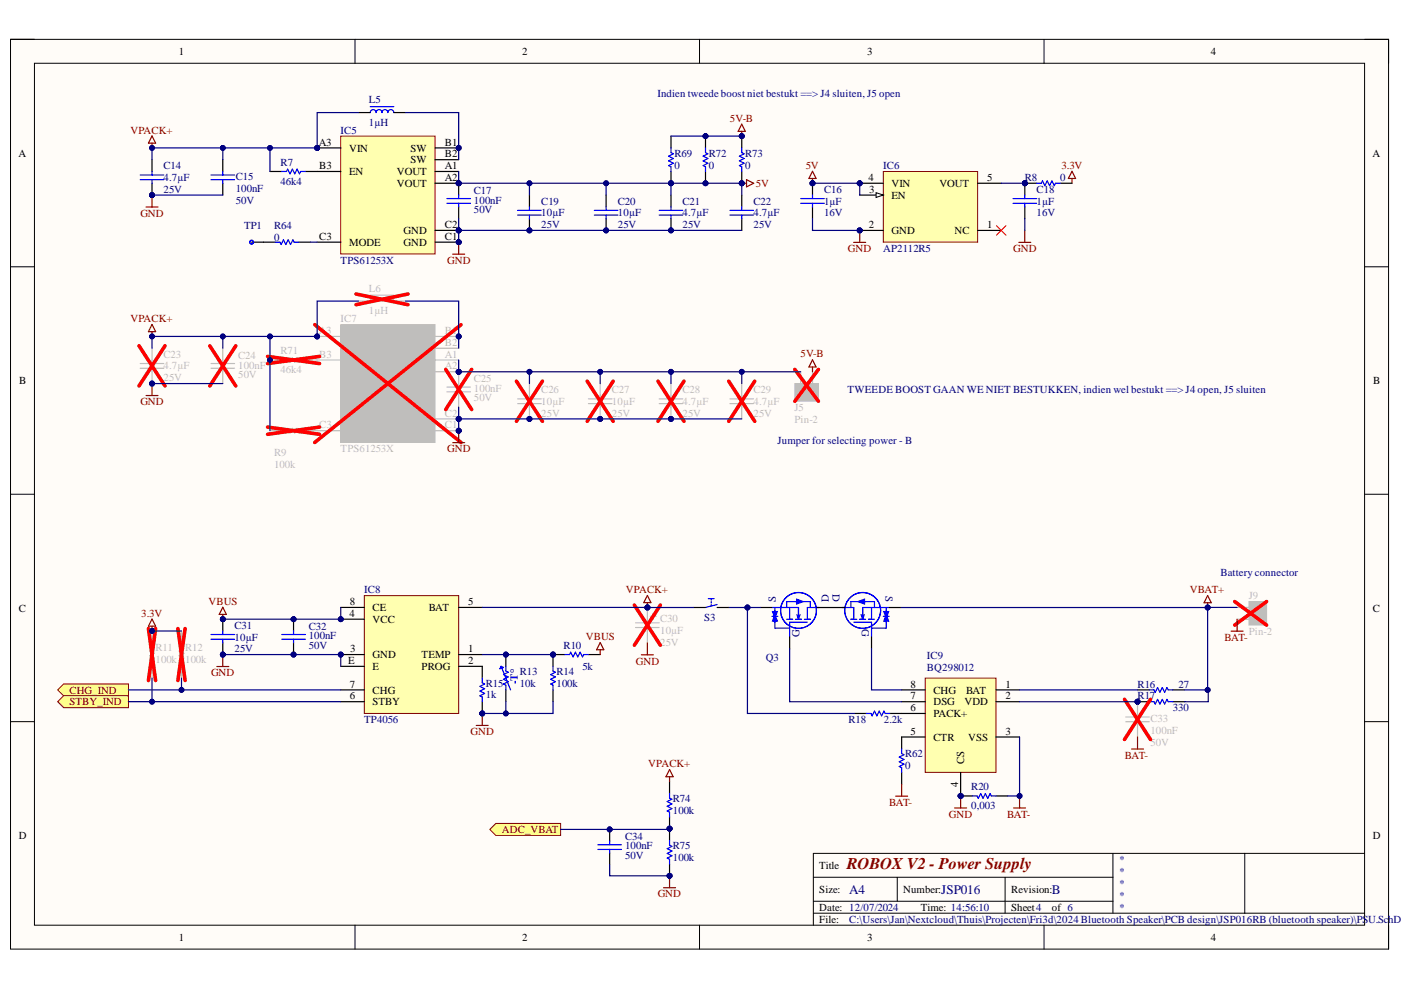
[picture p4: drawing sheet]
<svg xmlns="http://www.w3.org/2000/svg" width="297mm" height="210mm" viewBox="0 0 297 210" stroke-linecap="round" stroke-linejoin="round" font-family="sans-serif">
<defs><g id="words">
<text font-size="3.5" fill="#800000" x="179.5" y="184.3">ROBOX V2 - Power Supply</text>
<g font-size="2.8" fill="#000080">
<text x="180" y="189.5">A4</text>
<text x="199.6" y="189.5">JSP016</text>
<text x="223" y="189.5">B</text>
</g>
<g font-size="2.3">
<text x="37.9" y="11.6">1</text>
<text x="110.7" y="11.6">2</text>
<text x="183.9" y="11.6">3</text>
<text x="256.7" y="11.6">4</text>
<text x="3.9" y="33.3">A</text>
<text x="67.6" y="30.9">A3</text>
<text x="67.7" y="35.9">B3</text>
<text x="74" y="32.2">VIN</text>
<text x="87" y="32.2">SW</text>
<text x="87" y="34.6">SW</text>
<text x="94.3" y="35.9">A1</text>
<text x="94.3" y="30.9">B1</text>
<text x="94.3" y="33.4">B2</text>
<text x="291" y="33.3">A</text>
<text x="74" y="37.2">EN</text>
<text x="84.1" y="37.2">VOUT</text>
<text x="84.1" y="39.6">VOUT</text>
<text x="94.3" y="38.3">A2</text>
<text x="184.1" y="38.3">4</text>
<text x="184.3" y="40.9">3</text>
<text x="189" y="39.6">VIN</text>
<text x="199.2" y="39.6">VOUT</text>
<text x="209.3" y="38.3">5</text>
<text x="189" y="42.1">EN</text>
<text x="67.7" y="50.9">C3</text>
<text x="74" y="52.1">MODE</text>
<text x="85.6" y="52.1">GND</text>
<text x="85.6" y="49.7">GND</text>
<text x="94.3" y="50.9">C1</text>
<text x="94.3" y="48.4">C2</text>
<text x="184.2" y="48.4">2</text>
<text x="189" y="49.7">GND</text>
<text x="202.4" y="49.7">NC</text>
<text x="209.3" y="48.4">1</text>
<text x="4.1" y="81.4">B</text>
<text x="291.2" y="81.4">B</text>
<text x="4" y="129.7">C</text>
<text x="74.1" y="130.8">4</text>
<text x="74.2" y="128.3">8</text>
<text x="79" y="129.6">CE</text>
<text x="90.9" y="129.6">BAT</text>
<text x="99.3" y="128.3">5</text>
<text x="291.1" y="129.7">C</text>
<text x="79" y="132">VCC</text>
<text x="73.8" y="140.8">E</text>
<text x="74.3" y="138.3">3</text>
<text x="79" y="139.6">GND</text>
<text x="79" y="142.1">E</text>
<text x="89.4" y="139.6">TEMP</text>
<text x="89.4" y="142.1">PROG</text>
<text x="99.3" y="138.3">1</text>
<text x="99.3" y="140.8">2</text>
<text x="74.2" y="148.3">6</text>
<text x="74.2" y="145.8">7</text>
<text x="79" y="149.5">STBY</text>
<text x="79" y="147.1">CHG</text>
<text x="193.1" y="148.3">7</text>
<text x="193.1" y="145.8">8</text>
<text x="197.9" y="149.5">DSG</text>
<text x="197.9" y="147.1">CHG</text>
<text x="204.5" y="149.5">VDD</text>
<text x="204.8" y="147.1">BAT</text>
<text x="213.2" y="145.8">1</text>
<text x="213.2" y="148.3">2</text>
<text x="193.1" y="155.8">5</text>
<text x="193.1" y="150.8">6</text>
<text x="197.9" y="152.1">PACK+</text>
<text x="213.2" y="155.8">3</text>
<text x="197.9" y="157">CTR</text>
<text x="204.4" y="161.9" transform="rotate(-90 204.4 161.9)">CS</text>
<text x="205.2" y="157">VSS</text>
<text x="203.1" y="166.8" transform="rotate(-90 203.1 166.8)">4</text>
<text x="4" y="177.9">D</text>
<text x="291.1" y="177.9">D</text>
<text x="173.7" y="184.3">Title</text>
<text x="173.7" y="189.3">Size:</text>
<text x="191.5" y="189.3">Number:</text>
<text x="214.4" y="189.3">Revision:</text>
<text x="173.7" y="193.1">Date: 12/07/2024</text>
<text x="173.7" y="195.7">File:</text>
<text x="195.3" y="193.1">Time: 14:56:10</text>
<text x="214.4" y="193.1">Sheet4</text>
<text x="223" y="193.1">of 6</text>
<text x="37.9" y="199.5">1</text>
<text x="110.7" y="199.5">2</text>
<text x="183.9" y="199.5">3</text>
<text x="256.7" y="199.5">4</text>
</g>
<g font-size="2.3" fill="#000080">
<text x="78.2" y="21.9">L5</text>
<text x="139.4" y="20.5">Indien tweede boost niet bestukt ==&gt; J4 sluiten, J5 open</text>
<text x="72.2" y="28.4">IC5</text>
<text x="78.2" y="26.7">1µH</text>
<text x="34.7" y="35.9">C14</text>
<text x="59.5" y="35.1">R7</text>
<text x="143" y="35.7">0</text>
<text x="143" y="33.2">R69</text>
<text x="150.3" y="35.7">0</text>
<text x="150.3" y="33.2">R72</text>
<text x="158" y="35.7">0</text>
<text x="158" y="33.2">R73</text>
<text x="187.2" y="35.9">IC6</text>
<text x="34.7" y="38.3">4.7µF</text>
<text x="34.7" y="40.9">25V</text>
<text x="50" y="40.7">100nF</text>
<text x="50" y="38.2">C15</text>
<text x="59.5" y="39.2">46k4</text>
<text x="100.5" y="41.1">C17</text>
<text x="174.7" y="40.9">C16</text>
<text x="217.3" y="38.3">R8</text>
<text x="219.8" y="40.9">C18</text>
<text x="224.8" y="38.3">0</text>
<text x="50" y="43.2">50V</text>
<text x="100.5" y="43.2">100nF</text>
<text x="100.5" y="45.1">50V</text>
<text x="114.8" y="45.9">10µF</text>
<text x="114.8" y="43.4">C19</text>
<text x="131" y="45.9">10µF</text>
<text x="131" y="43.4">C20</text>
<text x="144.7" y="45.9">4.7µF</text>
<text x="144.7" y="43.4">C21</text>
<text x="159.7" y="45.9">4.7µF</text>
<text x="159.7" y="43.4">C22</text>
<text x="174.7" y="43.4">1µF</text>
<text x="174.7" y="45.9">16V</text>
<text x="219.8" y="43.4">1µF</text>
<text x="219.8" y="45.9">16V</text>
<text x="51.8" y="48.5">TP1</text>
<text x="58.1" y="51">0</text>
<text x="58.1" y="48.5">R64</text>
<text x="114.8" y="48.4">25V</text>
<text x="131" y="48.4">25V</text>
<text x="144.7" y="48.4">25V</text>
<text x="159.7" y="48.4">25V</text>
<text x="187.2" y="53.4">AP2112R5</text>
<text x="72.2" y="55.9">TPS61253X</text>
<text x="179.7" y="83.4">TWEEDE BOOST GAAN WE NIET BESTUKKEN, indien wel bestukt ==&gt; J4 open, J5 sluiten</text>
<text x="164.8" y="94.2">Jumper for selecting power - B</text>
<text x="77.2" y="125.8">IC8</text>
<text x="176.5" y="126" transform="rotate(90 176.5 126)">D</text>
<text x="258.8" y="122.1">Battery connector</text>
<text x="149.3" y="131.6">S3</text>
<text x="164.5" y="127.6" transform="rotate(-90 164.5 127.6)">S</text>
<text x="175.7" y="127.6" transform="rotate(-90 175.7 127.6)">D</text>
<text x="187.7" y="126.4" transform="rotate(90 187.7 126.4)">S</text>
<text x="49.7" y="135.8">10µF</text>
<text x="49.7" y="133.3">C31</text>
<text x="65.5" y="135.6">100nF</text>
<text x="65.5" y="137.5">50V</text>
<text x="65.5" y="133.6">C32</text>
<text x="119.5" y="137.5">R10</text>
<text x="169.5" y="135.1" transform="rotate(-90 169.5 135.1)">G</text>
<text x="182.8" y="133.4" transform="rotate(90 182.8 133.4)">G</text>
<text x="49.7" y="138.3">25V</text>
<text x="110.2" y="143.1">R13</text>
<text x="118" y="143.1">R14</text>
<text x="123.5" y="142">5k</text>
<text x="162.4" y="140.2">Q3</text>
<text x="196.5" y="139.8">IC9</text>
<text x="196.5" y="142.3">BQ298012</text>
<text x="103" y="148.1">1k</text>
<text x="103" y="145.6">R15</text>
<text x="110.2" y="145.6">10k</text>
<text x="118" y="145.6">100k</text>
<text x="241.2" y="145.8">R16</text>
<text x="241.2" y="148.3">R17</text>
<text x="249.9" y="145.8">27</text>
<text x="77.2" y="153.3">TP4056</text>
<text x="179.9" y="153.3">R18</text>
<text x="187.4" y="153.3">2.2k</text>
<text x="248.6" y="150.8">330</text>
<text x="191.9" y="160.6">R62</text>
<text x="191.9" y="163.1">0</text>
<text x="205.9" y="167.5">R20</text>
<text x="142.7" y="172.5">100k</text>
<text x="142.7" y="170">R74</text>
<text x="205.9" y="171.6">0,003</text>
<text x="132.5" y="178.1">C34</text>
<text x="132.5" y="180.1">100nF</text>
<text x="132.5" y="182.1">50V</text>
<text x="142.7" y="182.6">100k</text>
<text x="142.7" y="180">R75</text>
<text x="237.2" y="183">*</text>
<text x="237.2" y="185.5">*</text>
<text x="237.2" y="188.1">*</text>
<text x="237.2" y="190.6">*</text>
<text x="180" y="195.7">C:\Users\Jan\Nextcloud\Thuis\Projecten\Fri3d\2024 Bluetooth Speaker\PCB design\JSP016RB (bluetooth speaker)\PSU.SchDo</text>
<text x="237.2" y="193.1">*</text>
</g>
<g font-size="2.3" fill="#800000">
<text x="27.7" y="28.4">VPACK+</text>
<text x="154.8" y="25.8">5V-B</text>
<text x="170.8" y="35.8">5V</text>
<text x="225" y="35.8">3.3V</text>
<text x="160.3" y="39.6">5V</text>
<text x="29.8" y="46">GND</text>
<text x="179.8" y="53.5">GND</text>
<text x="214.8" y="53.5">GND</text>
<text x="94.8" y="55.9">GND</text>
<text x="27.7" y="68.3">VPACK+</text>
<text x="169.7" y="75.8">5V-B</text>
<text x="29.8" y="85.9">GND</text>
<text x="94.8" y="95.9">GND</text>
<text x="132.7" y="125.8">VPACK+</text>
<text x="252.3" y="125.8">VBAT+</text>
<text x="29.9" y="130.8">3.3V</text>
<text x="44.2" y="128.2">VBUS</text>
<text x="124.2" y="135.8">VBUS</text>
<text x="259.6" y="135.9">BAT-</text>
<text x="44.7" y="143.4">GND</text>
<text x="134.8" y="140.9">GND</text>
<text x="14.7" y="147.1">CHG_IND</text>
<text x="14.7" y="149.5">STBY_IND</text>
<text x="99.8" y="155.9">GND</text>
<text x="238.5" y="160.8">BAT-</text>
<text x="137.4" y="162.7">VPACK+</text>
<text x="188.5" y="170.8">BAT-</text>
<text x="201.2" y="173.4">GND</text>
<text x="213.5" y="173.4">BAT-</text>
<text x="106.4" y="176.6">ADC_VBAT</text>
<text x="139.5" y="190.2">GND</text>
</g>
<g font-size="2.3" fill="#bfbebc">
<text x="78.2" y="61.8">L6</text>
<text x="67.6" y="70.9">A3</text>
<text x="72.2" y="68.3">IC7</text>
<text x="78.2" y="66.6">1µH</text>
<text x="94.3" y="70.9">B1</text>
<text x="34.7" y="75.9">C23</text>
<text x="50.5" y="76.1">C24</text>
<text x="59.5" y="75.1">R71</text>
<text x="67.7" y="75.9">B3</text>
<text x="74" y="77.1">EN</text>
<text x="84.1" y="77.1">VOUT</text>
<text x="87" y="74.6">SW</text>
<text x="94.3" y="75.9">A1</text>
<text x="94.3" y="73.3">B2</text>
<text x="34.7" y="78.3">4.7µF</text>
<text x="34.7" y="80.8">25V</text>
<text x="50.5" y="78.1">100nF</text>
<text x="50.5" y="80.1">50V</text>
<text x="59.5" y="79.2">46k4</text>
<text x="84.1" y="79.6">VOUT</text>
<text x="94.3" y="78.3">A2</text>
<text x="100.5" y="83.1">100nF</text>
<text x="100.5" y="81.1">C25</text>
<text x="114.8" y="83.4">C26</text>
<text x="129.7" y="83.4">C27</text>
<text x="144.7" y="83.4">C28</text>
<text x="159.7" y="83.4">C29</text>
<text x="170.6" y="84" transform="rotate(-90 170.6 84)">1</text>
<text x="85.6" y="89.6">GND</text>
<text x="94.3" y="88.4">C2</text>
<text x="100.5" y="85.1">50V</text>
<text x="114.8" y="85.8">10µF</text>
<text x="114.8" y="88.4">25V</text>
<text x="129.7" y="85.8">10µF</text>
<text x="129.7" y="88.4">25V</text>
<text x="144.7" y="85.8">4.7µF</text>
<text x="144.7" y="88.4">25V</text>
<text x="159.7" y="85.8">4.7µF</text>
<text x="159.7" y="88.4">25V</text>
<text x="168.5" y="87.1">J5</text>
<text x="168.5" y="89.6">Pin-2</text>
<text x="173" y="84.1" transform="rotate(-90 173 84.1)">2</text>
<text x="67.7" y="90.8">C3</text>
<text x="72.2" y="95.9">TPS61253X</text>
<text x="94.3" y="90.8">C1</text>
<text x="58.1" y="99.3">100k</text>
<text x="58.1" y="96.7">R9</text>
<text x="140" y="131.9">C30</text>
<text x="264.8" y="127.1">J9</text>
<text x="266.6" y="129.6">1</text>
<text x="140" y="134.4">10µF</text>
<text x="140" y="136.9">25V</text>
<text x="264.8" y="134.6">Pin-2</text>
<text x="266.6" y="132">2</text>
<text x="33" y="140.7">100k</text>
<text x="33" y="138.1">R11</text>
<text x="39.2" y="140.7">100k</text>
<text x="39.2" y="138.1">R12</text>
<text x="243.9" y="155.6">100nF</text>
<text x="243.9" y="153.1">C33</text>
<text x="243.9" y="158.1">50V</text>
</g>
<text font-size="2.3" fill="#00f" x="109.8" y="145.1" transform="rotate(-90 109.8 145.1)">-T°</text>
</g></defs>
<path d="M2.2 8.3h292.2v192.9h-292.2z" fill-rule="evenodd" fill="#fffcf8"/>
<path d="M2.2 8.3h292.2v192.9h-292.2z" fill="none" stroke="#000" stroke-width=".21"/>
<path d="M7.3 13.4h282v182.8h-282z" fill-rule="evenodd" fill="#fffcf8"/>
<g fill="none" stroke="#000" stroke-width=".21">
<path d="M2.2 8.3h5.1M7.3 13.4h282v182.8h-282zM75.3 8.3v5.1M148.3 8.3v5.1M221.4 8.3v5.1M289.3 8.3h5.1v5.1M2.2 56.6h5.1M289.3 56.6h5.1M2.2 104.8h5.1M289.3 104.8h5.1M2.2 153h5.1M289.3 153h5.1"/>
<path d="M75.3 196.2v5M148.3 196.2v5M172.4 186h63.6M172.4 193.6h116.9M172.4 191.1h63.6M190.2 186v5.1M213.1 186v7.6M221.4 196.2v5M236 180.9v12.7M263.9 180.9v12.7M289.3 180.9h-116.9v15.3M294.4 196.2v5"/>
</g>
<circle cx="72.2" cy="138.8" r=".51" fill="#000080"/>
<circle cx="72.2" cy="138.8" r=".51" fill="none" stroke="#000080" stroke-width=".21"/>
<circle cx="72.2" cy="131.3" r=".51" fill="#000080"/>
<circle cx="72.2" cy="131.3" r=".51" fill="none" stroke="#000080" stroke-width=".21"/>
<path d="M77.2 126.3h20v25h-20z" fill-rule="evenodd" fill="#ffffb0"/>
<path d="M77.2 126.3h20v25h-20z" fill="none" stroke="#800000" stroke-width=".21"/>
<path d="M72.2 138.8h5M97.2 138.8h5M97.2 141.3h5" fill="none" stroke="#000" stroke-width=".25"/>
<circle cx="72.2" cy="138.8" r=".51" fill="#000080"/>
<circle cx="72.2" cy="138.8" r=".51" fill="none" stroke="#000080" stroke-width=".21"/>
<path d="M72.2 131.3h5" fill="none" stroke="#000" stroke-width=".25"/>
<circle cx="72.2" cy="131.3" r=".51" fill="#000080"/>
<circle cx="72.2" cy="131.3" r=".51" fill="none" stroke="#000080" stroke-width=".21"/>
<path d="M72.2 128.8h5M97.2 128.8h5M72.2 148.8h5M72.2 146.3h5M72.2 141.3h5" fill="none" stroke="#000" stroke-width=".25"/>
<circle cx="182.3" cy="48.9" r=".51" fill="#000080"/>
<circle cx="182.3" cy="48.9" r=".51" fill="none" stroke="#000080" stroke-width=".21"/>
<circle cx="182.3" cy="38.9" r=".51" fill="#000080"/>
<circle cx="182.3" cy="38.9" r=".51" fill="none" stroke="#000080" stroke-width=".21"/>
<path d="M187.3 36.4h20v14.9h-20z" fill-rule="evenodd" fill="#ffffb0"/>
<path d="M187.3 36.4h20v14.9h-20z" fill="none" stroke="#800000" stroke-width=".21"/>
<path d="M182.3 48.9h5M207.3 48.9h5" fill="none" stroke="#000" stroke-width=".25"/>
<circle cx="182.3" cy="48.9" r=".51" fill="#000080"/>
<circle cx="182.3" cy="48.9" r=".51" fill="none" stroke="#000080" stroke-width=".21"/>
<path d="M182.3 41.4h5" fill="none" stroke="#000" stroke-width=".25"/>
<path d="M185.7 40.8l1.6 .6-1.6 .5z" fill="#f8fcff"/>
<path d="M185.7 40.8l1.6 .6-1.6 .5z" fill="none" stroke="#000" stroke-width=".21"/>
<path d="M182.3 38.9h5" fill="none" stroke="#000" stroke-width=".25"/>
<circle cx="182.3" cy="38.9" r=".51" fill="#000080"/>
<circle cx="182.3" cy="38.9" r=".51" fill="none" stroke="#000080" stroke-width=".21"/>
<path d="M207.3 38.9h5" fill="none" stroke="#000" stroke-width=".25"/>
<circle cx="97.2" cy="38.9" r=".51" fill="#000080"/>
<circle cx="97.2" cy="38.9" r=".51" fill="none" stroke="#000080" stroke-width=".21"/>
<circle cx="67.2" cy="31.4" r=".51" fill="#000080"/>
<circle cx="67.2" cy="31.4" r=".51" fill="none" stroke="#000080" stroke-width=".21"/>
<circle cx="97.2" cy="31.4" r=".51" fill="#000080"/>
<circle cx="97.2" cy="31.4" r=".51" fill="none" stroke="#000080" stroke-width=".21"/>
<circle cx="97.2" cy="51.3" r=".51" fill="#000080"/>
<circle cx="97.2" cy="51.3" r=".51" fill="none" stroke="#000080" stroke-width=".21"/>
<circle cx="97.2" cy="48.8" r=".51" fill="#000080"/>
<circle cx="97.2" cy="48.8" r=".51" fill="none" stroke="#000080" stroke-width=".21"/>
<path d="M72.2 28.9h20v24.9h-20z" fill-rule="evenodd" fill="#ffffb0"/>
<path d="M72.2 28.9h20v24.9h-20z" fill="none" stroke="#800000" stroke-width=".21"/>
<path d="M92.2 36.4h5M92.2 38.9h5" fill="none" stroke="#000" stroke-width=".25"/>
<circle cx="97.2" cy="38.9" r=".51" fill="#000080"/>
<circle cx="97.2" cy="38.9" r=".51" fill="none" stroke="#000080" stroke-width=".21"/>
<path d="M67.2 31.4h5" fill="none" stroke="#000" stroke-width=".25"/>
<circle cx="67.2" cy="31.4" r=".51" fill="#000080"/>
<circle cx="67.2" cy="31.4" r=".51" fill="none" stroke="#000080" stroke-width=".21"/>
<path d="M92.2 31.4h5" fill="none" stroke="#000" stroke-width=".25"/>
<circle cx="97.2" cy="31.4" r=".51" fill="#000080"/>
<circle cx="97.2" cy="31.4" r=".51" fill="none" stroke="#000080" stroke-width=".21"/>
<path d="M67.2 36.4h5M92.2 33.9h5M92.2 51.3h5" fill="none" stroke="#000" stroke-width=".25"/>
<circle cx="97.2" cy="51.3" r=".51" fill="#000080"/>
<circle cx="97.2" cy="51.3" r=".51" fill="none" stroke="#000080" stroke-width=".21"/>
<path d="M92.2 48.8h5" fill="none" stroke="#000" stroke-width=".25"/>
<circle cx="97.2" cy="48.8" r=".51" fill="#000080"/>
<circle cx="97.2" cy="48.8" r=".51" fill="none" stroke="#000080" stroke-width=".21"/>
<path d="M67.2 51.3h5" fill="none" stroke="#000" stroke-width=".25"/>
<path d="M163.7 128.8h5.6v2.5M164.3 128.8v4.4h3.1M166.8 131.3h1.2M167.4 128.8v2.5M168.7 131.3h1.2M170.5 131.3h1.3M171.2 131.9h-3.8v3.1M173.7 128.8h-2.5v2.5" fill="none" stroke="#00f" stroke-width=".25"/>
<path d="M164.3 130.3l.5 1.4h-1z" fill="#00f"/>
<path d="M164.3 130.3l.5 1.4h-1zM164.3 129.4v1.3" fill="none" stroke="#00f" stroke-width=".25"/>
<path d="M163.8 129.7h1l-.5 1.4z" fill="#00f"/>
<path d="M163.7 130.7h1.2M163.8 129.7h1l-.5 1.4zM166.8 128.8v-1.2h5v1.2" fill="none" stroke="#00f" stroke-width=".25"/>
<path d="M168.9 127l1.4 .6-1.4 .5z" fill="#00f"/>
<g fill="none" stroke="#00f" stroke-width=".25">
<path d="M168.9 127l1.4 .6-1.4 .5zM169 130.3l.3 1M169.3 128.8v2.5M169.6 130.3l-.3 1M178.5 128.8h2.5v2.5M180.4 131.3h1.3M181 131.9h3.8v3.1M182.3 131.3h1.2M184.2 131.3h1.2M184.8 128.8v2.5M187.9 128.8v4.4h-3.1M188.5 128.8h-5.6v2.5"/>
<circle cx="169.3" cy="129.4" r="3.8"/>
</g>
<path d="M161.2 128.8h2.5M167.4 135v2.5" fill="none" stroke="#000" stroke-width=".25"/>
<path d="M187.9 130.3l.5 1.4h-1z" fill="#00f"/>
<path d="M187.9 130.3l.5 1.4h-1zM187.9 129.4v1.3" fill="none" stroke="#00f" stroke-width=".25"/>
<path d="M187.4 129.7h1l-.5 1.4z" fill="#00f"/>
<path d="M180.4 128.8v-1.2h5v1.2M187.3 130.7h1.2M187.4 129.7h1l-.5 1.4z" fill="none" stroke="#00f" stroke-width=".25"/>
<path d="M181.9 127.6l1.4-.6v1.1z" fill="#00f"/>
<g fill="none" stroke="#00f" stroke-width=".25">
<path d="M181.9 127.6l1.4-.6v1.1zM182.6 130.3l.3 1M182.9 128.8v2.5M183.2 130.3l-.3 1"/>
<circle cx="182.9" cy="129.4" r="3.8"/>
</g>
<path d="M173.2 128.8h6M184.8 135v2.6M188.5 128.8h2.5" fill="none" stroke="#000" stroke-width=".25"/>
<path d="M47.2 138.8v2.5M46 141.3h2.5" fill="none" stroke="#800000" stroke-width=".25"/>
<circle cx="47.2" cy="138.8" r=".51" fill="#000080"/>
<circle cx="47.2" cy="138.8" r=".51" fill="none" stroke="#000080" stroke-width=".21"/>
<circle cx="32.2" cy="133.8" r=".51" fill="#000080"/>
<circle cx="32.2" cy="133.8" r=".51" fill="none" stroke="#000080" stroke-width=".21"/>
<path d="M32.2 133.8v2.5" fill="none" stroke="#bfbebc" stroke-width=".25"/>
<circle cx="32.2" cy="133.8" r=".51" fill="#000080"/>
<circle cx="32.2" cy="133.8" r=".51" fill="none" stroke="#000080" stroke-width=".21"/>
<path d="M32.2 136.3v1l.5 .2-1 .5 1 .5-1 .5 1 .5-1 .5 .5 .3v3.5M38.5 133.8v3.5l.5 .2-1 .5 1 .5-1 .5 1 .5-1 .5 .5 .3v3.5" fill="none" stroke="#bfbebc" stroke-width=".25"/>
<path d="M31.5 133.3l1.5 11M33 133.3l-1.5 11M37.7 133.3l1.5 11M39.2 133.3l-1.5 11" fill="none" stroke="#f00" stroke-width=".76"/>
<path d="M32.2 131.2l.8 1.6h-1.5zM32.2 132.8v1" fill="none" stroke="#800000" stroke-width=".25"/>
<circle cx="32.2" cy="133.8" r=".51" fill="#000080"/>
<circle cx="32.2" cy="133.8" r=".51" fill="none" stroke="#000080" stroke-width=".21"/>
<path d="M12.2 146.3l1.3-1.3h13.7v2.5h-13.7z" fill-rule="evenodd" fill="#ffff80"/>
<path d="M12.2 146.3l1.3-1.3h13.7v2.5h-13.7z" fill="none" stroke="#800000" stroke-width=".21"/>
<path d="M12.2 148.8l1.3-1.3h13.7v2.5h-13.7z" fill-rule="evenodd" fill="#ffff80"/>
<path d="M12.2 148.8l1.3-1.3h13.7v2.5h-13.7z" fill="none" stroke="#800000" stroke-width=".21"/>
<circle cx="117.3" cy="138.8" r=".51" fill="#000080"/>
<circle cx="117.3" cy="138.8" r=".51" fill="none" stroke="#000080" stroke-width=".21"/>
<path d="M117.3 138.8v2.5" fill="none" stroke="#000" stroke-width=".25"/>
<circle cx="117.3" cy="138.8" r=".51" fill="#000080"/>
<circle cx="117.3" cy="138.8" r=".51" fill="none" stroke="#000080" stroke-width=".21"/>
<path d="M117.3 146.3v2.5" fill="none" stroke="#000" stroke-width=".25"/>
<path d="M117.3 141.3v1l.5 .2-1 .5 1 .5-1 .5 1 .5-1 .5 .5 .3v1" fill="none" stroke="#00f" stroke-width=".25"/>
<circle cx="102.2" cy="151.3" r=".51" fill="#000080"/>
<circle cx="102.2" cy="151.3" r=".51" fill="none" stroke="#000080" stroke-width=".21"/>
<path d="M102.2 141.3v2.5M102.2 148.8v2.5" fill="none" stroke="#000" stroke-width=".25"/>
<circle cx="102.2" cy="151.3" r=".51" fill="#000080"/>
<circle cx="102.2" cy="151.3" r=".51" fill="none" stroke="#000080" stroke-width=".21"/>
<path d="M102.2 143.8v1l.6 .2-1 .5 1 .5-1 .5 1 .5-1 .5 .4 .3v1" fill="none" stroke="#00f" stroke-width=".25"/>
<circle cx="117.3" cy="138.8" r=".51" fill="#000080"/>
<circle cx="117.3" cy="138.8" r=".51" fill="none" stroke="#000080" stroke-width=".21"/>
<path d="M117.3 138.8h2.5" fill="none" stroke="#000" stroke-width=".25"/>
<circle cx="117.3" cy="138.8" r=".51" fill="#000080"/>
<circle cx="117.3" cy="138.8" r=".51" fill="none" stroke="#000080" stroke-width=".21"/>
<path d="M124.8 138.8h2.5" fill="none" stroke="#000" stroke-width=".25"/>
<path d="M119.8 138.8h1l.2-.5 .5 1 .5-1 .5 1 .5-1 .5 1 .3-.5h1" fill="none" stroke="#00f" stroke-width=".25"/>
<circle cx="107.2" cy="138.8" r=".51" fill="#000080"/>
<circle cx="107.2" cy="138.8" r=".51" fill="none" stroke="#000080" stroke-width=".21"/>
<path d="M107.2 138.8v2.5M107.2 146.3v2.5" fill="none" stroke="#000" stroke-width=".25"/>
<circle cx="107.2" cy="138.8" r=".51" fill="#000080"/>
<circle cx="107.2" cy="138.8" r=".51" fill="none" stroke="#000080" stroke-width=".21"/>
<path d="M106.2 141.3l2.1 5M106.2 141.3l-.2 .5M106.2 141.3l.6 .2-.8 .3M106.2 141.5l-.2 .3M107.2 141.3v1l.6 .2-1 .5 1 .5-1 .5 1 .5-1 .5 .4 .3v1" fill="none" stroke="#00f" stroke-width=".25"/>
<path d="M101 153.8h2.5M102.2 151.3v2.5" fill="none" stroke="#800000" stroke-width=".25"/>
<circle cx="102.2" cy="151.3" r=".51" fill="#000080"/>
<circle cx="102.2" cy="151.3" r=".51" fill="none" stroke="#000080" stroke-width=".21"/>
<path d="M47.2 128.8l.8 1.5h-1.5zM47.2 130.3v1M127.3 136.2l.7 1.6h-1.5zM127.3 137.8v1" fill="none" stroke="#800000" stroke-width=".25"/>
<circle cx="47.2" cy="131.3" r=".51" fill="#000080"/>
<circle cx="47.2" cy="131.3" r=".51" fill="none" stroke="#000080" stroke-width=".21"/>
<path d="M137.3 126.3l.7 1.5h-1.5zM137.3 127.8v1" fill="none" stroke="#800000" stroke-width=".25"/>
<circle cx="137.3" cy="128.8" r=".51" fill="#000080"/>
<circle cx="137.3" cy="128.8" r=".51" fill="none" stroke="#000080" stroke-width=".21"/>
<path d="M181.2 151.3h2.5M188.7 151.3h2.5" fill="none" stroke="#000" stroke-width=".25"/>
<path d="M183.7 151.3h1l.2 .5 .5-1 .5 1 .5-1 .5 1 .5-1 .3 .5h1" fill="none" stroke="#00f" stroke-width=".25"/>
<path d="M256 126.3l.8 1.5h-1.5zM256 127.8v1" fill="none" stroke="#800000" stroke-width=".25"/>
<circle cx="256" cy="128.8" r=".51" fill="#000080"/>
<circle cx="256" cy="128.8" r=".51" fill="none" stroke="#000080" stroke-width=".21"/>
<circle cx="203.7" cy="168.8" r=".51" fill="#000080"/>
<circle cx="203.7" cy="168.8" r=".51" fill="none" stroke="#000080" stroke-width=".21"/>
<path d="M203.7 168.8h2.5" fill="none" stroke="#000" stroke-width=".25"/>
<circle cx="203.7" cy="168.8" r=".51" fill="#000080"/>
<circle cx="203.7" cy="168.8" r=".51" fill="none" stroke="#000080" stroke-width=".21"/>
<path d="M211.2 168.8h2.5" fill="none" stroke="#000" stroke-width=".25"/>
<path d="M206.2 168.8h1l.2 .5 .5-1 .5 1 .5-1 .5 1 .5-1 .3 .5h1" fill="none" stroke="#00f" stroke-width=".25"/>
<path d="M202.4 171.3h2.5M203.7 168.8v2.5" fill="none" stroke="#800000" stroke-width=".25"/>
<circle cx="203.7" cy="168.8" r=".51" fill="#000080"/>
<circle cx="203.7" cy="168.8" r=".51" fill="none" stroke="#000080" stroke-width=".21"/>
<path d="M214.9 171.3h2.5M216.2 168.8v2.5" fill="none" stroke="#800000" stroke-width=".25"/>
<circle cx="216.2" cy="168.8" r=".51" fill="#000080"/>
<circle cx="216.2" cy="168.8" r=".51" fill="none" stroke="#000080" stroke-width=".21"/>
<path d="M241.2 146.3h2.5M248.7 146.3h2.5" fill="none" stroke="#000" stroke-width=".25"/>
<path d="M243.7 146.3h1l.2 .5 .5-1 .5 1 .5-1 .5 1 .5-1 .3 .5h1" fill="none" stroke="#00f" stroke-width=".25"/>
<circle cx="241.2" cy="148.8" r=".51" fill="#000080"/>
<circle cx="241.2" cy="148.8" r=".51" fill="none" stroke="#000080" stroke-width=".21"/>
<path d="M241.2 148.8h2.5" fill="none" stroke="#000" stroke-width=".25"/>
<circle cx="241.2" cy="148.8" r=".51" fill="#000080"/>
<circle cx="241.2" cy="148.8" r=".51" fill="none" stroke="#000080" stroke-width=".21"/>
<path d="M248.7 148.8h2.5" fill="none" stroke="#000" stroke-width=".25"/>
<path d="M243.7 148.8h1l.2 .5 .5-1 .5 1 .5-1 .5 1 .5-1 .3 .5h1" fill="none" stroke="#00f" stroke-width=".25"/>
<circle cx="241.2" cy="148.8" r=".51" fill="#000080"/>
<circle cx="241.2" cy="148.8" r=".51" fill="none" stroke="#000080" stroke-width=".21"/>
<path d="M241.2 148.8v2.5" fill="none" stroke="#bfbebc" stroke-width=".25"/>
<circle cx="241.2" cy="148.8" r=".51" fill="#000080"/>
<circle cx="241.2" cy="148.8" r=".51" fill="none" stroke="#000080" stroke-width=".21"/>
<path d="M238.7 152h5M238.7 153h5M241.2 151.3v.7M241.2 153.1v3.2" fill="none" stroke="#bfbebc" stroke-width=".25"/>
<path d="M238.4 148.3l5.5 8.5M243.9 148.3l-5.5 8.5" fill="none" stroke="#f00" stroke-width=".76"/>
<path d="M172.3 36.3l.7 1.5h-1.5zM172.3 37.8v1.1" fill="none" stroke="#800000" stroke-width=".25"/>
<circle cx="172.3" cy="38.9" r=".51" fill="#000080"/>
<circle cx="172.3" cy="38.9" r=".51" fill="none" stroke="#000080" stroke-width=".21"/>
<path d="M227.3 36.3l.7 1.5h-1.5zM227.3 37.8v1.1" fill="none" stroke="#800000" stroke-width=".25"/>
<circle cx="217.3" cy="38.9" r=".51" fill="#000080"/>
<circle cx="217.3" cy="38.9" r=".51" fill="none" stroke="#000080" stroke-width=".21"/>
<path d="M217.3 38.9h2.5M224.8 38.9h2.5" fill="none" stroke="#000" stroke-width=".25"/>
<circle cx="217.3" cy="38.9" r=".51" fill="#000080"/>
<circle cx="217.3" cy="38.9" r=".51" fill="none" stroke="#000080" stroke-width=".21"/>
<path d="M219.8 38.9h1l.2-.5 .5 1 .5-1 .5 1 .5-1 .5 1 .3-.5h1" fill="none" stroke="#00f" stroke-width=".25"/>
<path d="M181 51.4h2.5M182.3 48.9v2.5" fill="none" stroke="#800000" stroke-width=".25"/>
<circle cx="182.3" cy="48.9" r=".51" fill="#000080"/>
<circle cx="182.3" cy="48.9" r=".51" fill="none" stroke="#000080" stroke-width=".21"/>
<path d="M96 53.9h2.5M97.2 51.3v2.6M216 51.4h2.5M217.3 48.9v2.5" fill="none" stroke="#800000" stroke-width=".25"/>
<path d="M211.3 47.8l2 2.1M213.3 47.8l-2 2.1" fill="none" stroke="#f00" stroke-width=".21"/>
<circle cx="97.2" cy="51.3" r=".51" fill="#000080"/>
<circle cx="97.2" cy="51.3" r=".51" fill="none" stroke="#000080" stroke-width=".21"/>
<circle cx="142.3" cy="48.8" r=".51" fill="#000080"/>
<circle cx="142.3" cy="48.8" r=".51" fill="none" stroke="#000080" stroke-width=".21"/>
<path d="M142.3 41.4v2.5M142.3 46.4v2.4" fill="none" stroke="#000" stroke-width=".25"/>
<circle cx="142.3" cy="48.8" r=".51" fill="#000080"/>
<circle cx="142.3" cy="48.8" r=".51" fill="none" stroke="#000080" stroke-width=".21"/>
<path d="M139.8 44.6h5M139.8 45.6h5M142.3 43.9v.7M142.3 45.6v.8" fill="none" stroke="#00f" stroke-width=".25"/>
<path d="M32.2 28.8l.8 1.5h-1.5zM32.2 30.3v1.1" fill="none" stroke="#800000" stroke-width=".25"/>
<circle cx="32.2" cy="31.4" r=".51" fill="#000080"/>
<circle cx="32.2" cy="31.4" r=".51" fill="none" stroke="#000080" stroke-width=".21"/>
<path d="M57.2 36.4h2.5M64.7 36.4h2.5M157.3 41.4v2.5M157.3 46.4v2.4" fill="none" stroke="#000" stroke-width=".25"/>
<path d="M59.7 36.4h1l.3-.5 .5 1 .5-1 .5 1 .5-1 .5 1 .2-.5h1M154.8 44.6h5M154.8 45.6h5M157.3 43.9v.7M157.3 45.6v.8" fill="none" stroke="#00f" stroke-width=".25"/>
<circle cx="32.2" cy="41.4" r=".51" fill="#000080"/>
<circle cx="32.2" cy="41.4" r=".51" fill="none" stroke="#000080" stroke-width=".21"/>
<path d="M32.2 33.9v2.5M32.2 38.9v2.5" fill="none" stroke="#000" stroke-width=".25"/>
<circle cx="32.2" cy="41.4" r=".51" fill="#000080"/>
<circle cx="32.2" cy="41.4" r=".51" fill="none" stroke="#000080" stroke-width=".21"/>
<path d="M29.7 37.1h5M29.7 38.1h5M32.2 36.4v.7M32.2 38.2v.7" fill="none" stroke="#00f" stroke-width=".25"/>
<path d="M31 43.9h2.5M32.2 41.4v2.5" fill="none" stroke="#800000" stroke-width=".25"/>
<circle cx="32.2" cy="41.4" r=".51" fill="#000080"/>
<circle cx="32.2" cy="41.4" r=".51" fill="none" stroke="#000080" stroke-width=".21"/>
<circle cx="97.2" cy="78.8" r=".51" fill="#000080"/>
<circle cx="97.2" cy="78.8" r=".51" fill="none" stroke="#000080" stroke-width=".21"/>
<circle cx="67.2" cy="71.3" r=".51" fill="#000080"/>
<circle cx="67.2" cy="71.3" r=".51" fill="none" stroke="#000080" stroke-width=".21"/>
<circle cx="97.2" cy="71.3" r=".51" fill="#000080"/>
<circle cx="97.2" cy="71.3" r=".51" fill="none" stroke="#000080" stroke-width=".21"/>
<circle cx="97.2" cy="91.3" r=".51" fill="#000080"/>
<circle cx="97.2" cy="91.3" r=".51" fill="none" stroke="#000080" stroke-width=".21"/>
<circle cx="97.2" cy="88.8" r=".51" fill="#000080"/>
<circle cx="97.2" cy="88.8" r=".51" fill="none" stroke="#000080" stroke-width=".21"/>
<path d="M72.2 68.8h20v25h-20z" fill-rule="evenodd" fill="#bfbebc"/>
<path d="M72.2 68.8h20v25h-20z" fill="none" stroke="#bfbebc" stroke-width=".21"/>
<path d="M92.2 76.3h5M92.2 78.8h5" fill="none" stroke="#bfbebc" stroke-width=".25"/>
<circle cx="97.2" cy="78.8" r=".51" fill="#000080"/>
<circle cx="97.2" cy="78.8" r=".51" fill="none" stroke="#000080" stroke-width=".21"/>
<path d="M67.2 71.3h5" fill="none" stroke="#bfbebc" stroke-width=".25"/>
<circle cx="67.2" cy="71.3" r=".51" fill="#000080"/>
<circle cx="67.2" cy="71.3" r=".51" fill="none" stroke="#000080" stroke-width=".21"/>
<path d="M92.2 71.3h5" fill="none" stroke="#bfbebc" stroke-width=".25"/>
<circle cx="97.2" cy="71.3" r=".51" fill="#000080"/>
<circle cx="97.2" cy="71.3" r=".51" fill="none" stroke="#000080" stroke-width=".21"/>
<path d="M67.2 76.3h5M92.2 73.8h5M92.2 91.3h5" fill="none" stroke="#bfbebc" stroke-width=".25"/>
<circle cx="97.2" cy="91.3" r=".51" fill="#000080"/>
<circle cx="97.2" cy="91.3" r=".51" fill="none" stroke="#000080" stroke-width=".21"/>
<path d="M92.2 88.8h5" fill="none" stroke="#bfbebc" stroke-width=".25"/>
<circle cx="97.2" cy="88.8" r=".51" fill="#000080"/>
<circle cx="97.2" cy="88.8" r=".51" fill="none" stroke="#000080" stroke-width=".21"/>
<path d="M67.2 91.3h5" fill="none" stroke="#bfbebc" stroke-width=".25"/>
<path d="M66.7 68.8l31.1 25M97.8 68.8l-31.1 25" fill="none" stroke="#f00" stroke-width=".76"/>
<path d="M96 93.9h2.5M97.2 91.3v2.6" fill="none" stroke="#800000" stroke-width=".25"/>
<circle cx="97.2" cy="91.3" r=".51" fill="#000080"/>
<circle cx="97.2" cy="91.3" r=".51" fill="none" stroke="#000080" stroke-width=".21"/>
<circle cx="142.3" cy="88.8" r=".51" fill="#000080"/>
<circle cx="142.3" cy="88.8" r=".51" fill="none" stroke="#000080" stroke-width=".21"/>
<path d="M142.3 81.3v2.5M142.3 86.3v2.5" fill="none" stroke="#bfbebc" stroke-width=".25"/>
<circle cx="142.3" cy="88.8" r=".51" fill="#000080"/>
<circle cx="142.3" cy="88.8" r=".51" fill="none" stroke="#000080" stroke-width=".21"/>
<path d="M139.8 84.6h5M139.8 85.6h5M142.3 83.8v.8M142.3 85.6v.8" fill="none" stroke="#bfbebc" stroke-width=".25"/>
<path d="M139.5 80.8l5.5 8.5M145 80.8l-5.5 8.5" fill="none" stroke="#f00" stroke-width=".76"/>
<path d="M32.2 68.8l.8 1.5h-1.5zM32.2 70.3v1" fill="none" stroke="#800000" stroke-width=".25"/>
<circle cx="32.2" cy="71.3" r=".51" fill="#000080"/>
<circle cx="32.2" cy="71.3" r=".51" fill="none" stroke="#000080" stroke-width=".21"/>
<path d="M154.8 84.6h5M154.8 85.6h5M157.3 81.3v3.3M157.3 85.6v3.2" fill="none" stroke="#bfbebc" stroke-width=".25"/>
<path d="M154.5 80.8l5.5 8.5M160 80.8l-5.5 8.5" fill="none" stroke="#f00" stroke-width=".76"/>
<circle cx="32.2" cy="81.3" r=".51" fill="#000080"/>
<circle cx="32.2" cy="81.3" r=".51" fill="none" stroke="#000080" stroke-width=".21"/>
<path d="M32.2 73.8v2.5M32.2 78.8v2.5" fill="none" stroke="#bfbebc" stroke-width=".25"/>
<circle cx="32.2" cy="81.3" r=".51" fill="#000080"/>
<circle cx="32.2" cy="81.3" r=".51" fill="none" stroke="#000080" stroke-width=".21"/>
<path d="M29.7 77.1h5M29.7 78.1h5M32.2 76.3v.8M32.2 78.1v.8" fill="none" stroke="#bfbebc" stroke-width=".25"/>
<path d="M29.5 73.3l5.5 8.5M35 73.3l-5.5 8.5" fill="none" stroke="#f00" stroke-width=".76"/>
<path d="M31 83.9h2.5M32.2 81.3v2.6" fill="none" stroke="#800000" stroke-width=".25"/>
<circle cx="32.2" cy="81.3" r=".51" fill="#000080"/>
<circle cx="32.2" cy="81.3" r=".51" fill="none" stroke="#000080" stroke-width=".21"/>
<path d="M76 23.9h2.5M83.5 23.9h2.5M53.3 51.3h2.5" fill="none" stroke="#000" stroke-width=".25"/>
<g fill="none" stroke="#00f" stroke-width=".25">
<path d="M78.5 23.9a.62 .62 0 0 1 .6-.7 .62 .62 0 0 1 .6 .7 .63 .63 0 0 1 .7-.7 .63 .63 0 0 1 .6 .7 .62 .62 0 0 1 .6-.7 .62 .62 0 0 1 .6 .7 .63 .63 0 0 1 .7-.7 .63 .63 0 0 1 .6 .7M78.5 22.6h5"/>
<circle cx="53.3" cy="51.3" r=".4"/>
</g>
<path d="M76 63.8h2.5a.62 .62 0 0 1 .6-.6 .62 .62 0 0 1 .6 .6 .63 .63 0 0 1 .7-.6 .63 .63 0 0 1 .6 .6 .62 .62 0 0 1 .6-.6 .62 .62 0 0 1 .6 .6 .63 .63 0 0 1 .7-.6 .63 .63 0 0 1 .6 .6h2.5M78.5 62.6h5" fill="none" stroke="#bfbebc" stroke-width=".25"/>
<path d="M75.5 62.3l11 2.3M86.5 62.3l-11 2.3" fill="none" stroke="#f00" stroke-width=".76"/>
<path d="M168.5 81.3h5v3.8h-5z" fill-rule="evenodd" fill="#bfbebc"/>
<path d="M168.5 81.3h5v3.8h-5z" fill="none" stroke="#bfbebc" stroke-width=".21"/>
<path d="M169.8 78.8v2.5M172.3 78.8v2.5" fill="none" stroke="#bfbebc" stroke-width=".25"/>
<path d="M168.5 78.3l5 6.8M173.5 78.3l-5 6.8" fill="none" stroke="#f00" stroke-width=".76"/>
<path d="M157.3 26.3l.7 1.5h-1.5zM157.3 27.8v1.1" fill="none" stroke="#800000" stroke-width=".25"/>
<circle cx="157.3" cy="28.9" r=".51" fill="#000080"/>
<circle cx="157.3" cy="28.9" r=".51" fill="none" stroke="#000080" stroke-width=".21"/>
<path d="M264.8 127.5h3.7v5h-3.7z" fill-rule="evenodd" fill="#bfbebc"/>
<path d="M264.8 127.5h3.7v5h-3.7z" fill="none" stroke="#bfbebc" stroke-width=".21"/>
<path d="M262.3 128.8h2.5M262.3 131.3h2.5" fill="none" stroke="#bfbebc" stroke-width=".25"/>
<path d="M261.8 127.5l6.7 5M268.5 127.5l-6.7 5" fill="none" stroke="#f00" stroke-width=".76"/>
<path d="M261 133.8h2.6M262.3 131.3v2.5" fill="none" stroke="#800000" stroke-width=".25"/>
<circle cx="112.2" cy="48.8" r=".51" fill="#000080"/>
<circle cx="112.2" cy="48.8" r=".51" fill="none" stroke="#000080" stroke-width=".21"/>
<path d="M112.3 41.4v2.5M112.3 46.4v2.4" fill="none" stroke="#000" stroke-width=".25"/>
<circle cx="112.2" cy="48.8" r=".51" fill="#000080"/>
<circle cx="112.2" cy="48.8" r=".51" fill="none" stroke="#000080" stroke-width=".21"/>
<path d="M109.7 44.6h5.1M109.7 45.6h5.1M112.3 43.9v.7M112.3 45.6v.8" fill="none" stroke="#00f" stroke-width=".25"/>
<circle cx="128.5" cy="48.8" r=".51" fill="#000080"/>
<circle cx="128.5" cy="48.8" r=".51" fill="none" stroke="#000080" stroke-width=".21"/>
<path d="M128.5 41.4v2.5M128.5 46.4v2.4" fill="none" stroke="#000" stroke-width=".25"/>
<circle cx="128.5" cy="48.8" r=".51" fill="#000080"/>
<circle cx="128.5" cy="48.8" r=".51" fill="none" stroke="#000080" stroke-width=".21"/>
<path d="M126 44.6h5M126 45.6h5M128.5 43.9v.7M128.5 45.6v.8" fill="none" stroke="#00f" stroke-width=".25"/>
<circle cx="127.3" cy="88.8" r=".51" fill="#000080"/>
<circle cx="127.3" cy="88.8" r=".51" fill="none" stroke="#000080" stroke-width=".21"/>
<path d="M127.3 81.3v2.5M127.3 86.3v2.5" fill="none" stroke="#bfbebc" stroke-width=".25"/>
<circle cx="127.3" cy="88.8" r=".51" fill="#000080"/>
<circle cx="127.3" cy="88.8" r=".51" fill="none" stroke="#000080" stroke-width=".21"/>
<path d="M124.8 84.6h5M124.8 85.6h5M127.3 83.8v.8M127.3 85.6v.8" fill="none" stroke="#bfbebc" stroke-width=".25"/>
<path d="M124.5 80.8l5.5 8.5M130 80.8l-5.5 8.5" fill="none" stroke="#f00" stroke-width=".76"/>
<circle cx="112.3" cy="88.8" r=".51" fill="#000080"/>
<circle cx="112.3" cy="88.8" r=".51" fill="none" stroke="#000080" stroke-width=".21"/>
<path d="M112.3 81.3v2.5M112.3 86.3v2.5" fill="none" stroke="#bfbebc" stroke-width=".25"/>
<circle cx="112.3" cy="88.8" r=".51" fill="#000080"/>
<circle cx="112.3" cy="88.8" r=".51" fill="none" stroke="#000080" stroke-width=".21"/>
<path d="M109.7 84.6h5.1M109.7 85.6h5.1M112.3 83.8v.8M112.3 85.6v.8" fill="none" stroke="#bfbebc" stroke-width=".25"/>
<path d="M109.5 80.8l5.5 8.5M115 80.8l-5.5 8.5" fill="none" stroke="#f00" stroke-width=".76"/>
<circle cx="47.2" cy="131.3" r=".51" fill="#000080"/>
<circle cx="47.2" cy="131.3" r=".51" fill="none" stroke="#000080" stroke-width=".21"/>
<circle cx="47.2" cy="138.8" r=".51" fill="#000080"/>
<circle cx="47.2" cy="138.8" r=".51" fill="none" stroke="#000080" stroke-width=".21"/>
<path d="M47.2 131.3v2.5" fill="none" stroke="#000" stroke-width=".25"/>
<circle cx="47.2" cy="131.3" r=".51" fill="#000080"/>
<circle cx="47.2" cy="131.3" r=".51" fill="none" stroke="#000080" stroke-width=".21"/>
<path d="M47.2 136.3v2.5" fill="none" stroke="#000" stroke-width=".25"/>
<circle cx="47.2" cy="138.8" r=".51" fill="#000080"/>
<circle cx="47.2" cy="138.8" r=".51" fill="none" stroke="#000080" stroke-width=".21"/>
<path d="M44.7 37.1h5M44.7 38.1h5M47.2 36.4v.7M47.2 38.2v.7M44.7 134.5h5M44.7 135.5h5M47.2 133.8v.7M47.2 135.6v.7" fill="none" stroke="#00f" stroke-width=".25"/>
<path d="M47.2 33.9v2.5M47.2 38.9v2.5" fill="none" stroke="#000" stroke-width=".25"/>
<circle cx="97.2" cy="38.9" r=".51" fill="#000080"/>
<circle cx="97.2" cy="38.9" r=".51" fill="none" stroke="#000080" stroke-width=".21"/>
<path d="M97.2 38.9v2.5M97.2 43.9v2.5" fill="none" stroke="#000" stroke-width=".25"/>
<circle cx="97.2" cy="38.9" r=".51" fill="#000080"/>
<circle cx="97.2" cy="38.9" r=".51" fill="none" stroke="#000080" stroke-width=".21"/>
<path d="M94.7 43.1h5M94.7 42.1h5M97.2 41.3v.8M97.2 43.1v.8" fill="none" stroke="#00f" stroke-width=".25"/>
<path d="M44.7 78.1h5M44.7 77.1h5M47.2 73.8v3.2M47.2 78.1v3.2" fill="none" stroke="#bfbebc" stroke-width=".25"/>
<path d="M44.5 73.3l5.5 8.5M50 73.3l-5.5 8.5" fill="none" stroke="#f00" stroke-width=".76"/>
<circle cx="97.2" cy="78.8" r=".51" fill="#000080"/>
<circle cx="97.2" cy="78.8" r=".51" fill="none" stroke="#000080" stroke-width=".21"/>
<path d="M97.2 78.8v2.5M97.2 83.8v2.5" fill="none" stroke="#bfbebc" stroke-width=".25"/>
<circle cx="97.2" cy="78.8" r=".51" fill="#000080"/>
<circle cx="97.2" cy="78.8" r=".51" fill="none" stroke="#000080" stroke-width=".21"/>
<path d="M57.2 91.3h3.5l.3-.5 .5 1 .5-1 .5 1 .5-1 .5 1 .2-.5h3.5M94.7 83.1h5M94.7 82.1h5M97.2 81.3v.7M97.2 83.1v.7" fill="none" stroke="#bfbebc" stroke-width=".25"/>
<path d="M94.5 78.3l5.5 8.5M100 78.3l-5.5 8.5M56.7 90.6l11 1.5M67.7 90.6l-11 1.5" fill="none" stroke="#f00" stroke-width=".76"/>
<circle cx="62.2" cy="138.8" r=".51" fill="#000080"/>
<circle cx="62.2" cy="138.8" r=".51" fill="none" stroke="#000080" stroke-width=".21"/>
<circle cx="62.2" cy="131.3" r=".51" fill="#000080"/>
<circle cx="62.2" cy="131.3" r=".51" fill="none" stroke="#000080" stroke-width=".21"/>
<path d="M62.2 136.3v2.5" fill="none" stroke="#000" stroke-width=".25"/>
<circle cx="62.2" cy="138.8" r=".51" fill="#000080"/>
<circle cx="62.2" cy="138.8" r=".51" fill="none" stroke="#000080" stroke-width=".21"/>
<path d="M62.2 131.3v2.5" fill="none" stroke="#000" stroke-width=".25"/>
<circle cx="62.2" cy="131.3" r=".51" fill="#000080"/>
<circle cx="62.2" cy="131.3" r=".51" fill="none" stroke="#000080" stroke-width=".21"/>
<path d="M59.7 135.5h5M59.7 134.5h5M62.2 133.7v.8M62.2 135.5v.8" fill="none" stroke="#00f" stroke-width=".25"/>
<circle cx="172.3" cy="38.9" r=".51" fill="#000080"/>
<circle cx="172.3" cy="38.9" r=".51" fill="none" stroke="#000080" stroke-width=".21"/>
<path d="M172.3 38.9v2.5" fill="none" stroke="#000" stroke-width=".25"/>
<circle cx="172.3" cy="38.9" r=".51" fill="#000080"/>
<circle cx="172.3" cy="38.9" r=".51" fill="none" stroke="#000080" stroke-width=".21"/>
<path d="M172.3 43.9v2.5" fill="none" stroke="#000" stroke-width=".25"/>
<path d="M169.8 42.1h5M169.8 43.1h5M172.3 41.4v.7M172.3 43.2v.7" fill="none" stroke="#00f" stroke-width=".25"/>
<circle cx="217.3" cy="38.9" r=".51" fill="#000080"/>
<circle cx="217.3" cy="38.9" r=".51" fill="none" stroke="#000080" stroke-width=".21"/>
<path d="M217.3 38.9v2.5" fill="none" stroke="#000" stroke-width=".25"/>
<circle cx="217.3" cy="38.9" r=".51" fill="#000080"/>
<circle cx="217.3" cy="38.9" r=".51" fill="none" stroke="#000080" stroke-width=".21"/>
<path d="M217.3 43.9v2.5M191.2 156.3v2.5M191.2 163.8v2.5" fill="none" stroke="#000" stroke-width=".25"/>
<path d="M214.8 42.1h5M214.8 43.1h5M217.3 41.4v.7M217.3 43.2v.7M191.2 158.8v1l.5 .2-1 .5 1 .5-1 .5 1 .5-1 .5 .5 .3v1" fill="none" stroke="#00f" stroke-width=".25"/>
<path d="M172.3 76.3l.7 1.5h-1.5zM172.3 77.8v1M239.9 158.8h2.5M241.2 156.3v2.5M189.9 168.8h2.5M191.2 166.3v2.5" fill="none" stroke="#800000" stroke-width=".25"/>
<circle cx="137.3" cy="128.8" r=".51" fill="#000080"/>
<circle cx="137.3" cy="128.8" r=".51" fill="none" stroke="#000080" stroke-width=".21"/>
<path d="M137.3 128.8v2.5" fill="none" stroke="#bfbebc" stroke-width=".25"/>
<circle cx="137.3" cy="128.8" r=".51" fill="#000080"/>
<circle cx="137.3" cy="128.8" r=".51" fill="none" stroke="#000080" stroke-width=".21"/>
<path d="M134.8 132.1h5M134.8 133h5M137.3 131.3v.8M137.3 133.1v3.2M137.9 130.7h1.2M138.5 130.1v1.2" fill="none" stroke="#bfbebc" stroke-width=".25"/>
<path d="M134.5 128.3l5.5 8.5M140 128.3l-5.5 8.5" fill="none" stroke="#f00" stroke-width=".76"/>
<path d="M136 138.8h2.5M137.3 136.3v2.5" fill="none" stroke="#800000" stroke-width=".25"/>
<circle cx="203.7" cy="168.8" r=".51" fill="#000080"/>
<circle cx="203.7" cy="168.8" r=".51" fill="none" stroke="#000080" stroke-width=".21"/>
<path d="M196.2 143.8h15v20h-15z" fill-rule="evenodd" fill="#ffffb0"/>
<path d="M196.2 143.8h15v20h-15z" fill="none" stroke="#800000" stroke-width=".21"/>
<path d="M211.2 146.3h5M211.2 148.8h5M211.2 156.3h5M203.7 163.8v5" fill="none" stroke="#000" stroke-width=".25"/>
<circle cx="203.7" cy="168.8" r=".51" fill="#000080"/>
<circle cx="203.7" cy="168.8" r=".51" fill="none" stroke="#000080" stroke-width=".21"/>
<path d="M55.8 51.3h2.5M63.3 51.3h2.6M191.2 156.3h5M191.2 151.3h5M191.2 148.8h5M191.2 146.3h5" fill="none" stroke="#000" stroke-width=".25"/>
<path d="M58.3 51.3h1l.3 .5 .5-1 .5 1 .5-1 .5 1 .5-1 .2 .5h1" fill="none" stroke="#00f" stroke-width=".25"/>
<circle cx="57.2" cy="76.3" r=".51" fill="#000080"/>
<circle cx="57.2" cy="76.3" r=".51" fill="none" stroke="#000080" stroke-width=".21"/>
<path d="M57.2 76.3h2.5" fill="none" stroke="#bfbebc" stroke-width=".25"/>
<circle cx="57.2" cy="76.3" r=".51" fill="#000080"/>
<circle cx="57.2" cy="76.3" r=".51" fill="none" stroke="#000080" stroke-width=".21"/>
<path d="M59.7 76.3h1l.3-.5 .5 1 .5-1 .5 1 .5-1 .5 1 .2-.5h3.5" fill="none" stroke="#bfbebc" stroke-width=".25"/>
<path d="M56.7 75.6l11 1.5M67.7 75.6l-11 1.5" fill="none" stroke="#f00" stroke-width=".76"/>
<circle cx="142" cy="175.7" r=".51" fill="#000080"/>
<circle cx="142" cy="175.7" r=".51" fill="none" stroke="#000080" stroke-width=".21"/>
<path d="M142 165.7v2.5M142 173.2v2.5" fill="none" stroke="#000" stroke-width=".25"/>
<circle cx="142" cy="175.7" r=".51" fill="#000080"/>
<circle cx="142" cy="175.7" r=".51" fill="none" stroke="#000080" stroke-width=".21"/>
<path d="M142 168.2v1l.5 .3-1 .4 1 .5-1 .5 1 .5-1 .5 .5 .3v1" fill="none" stroke="#00f" stroke-width=".25"/>
<circle cx="142" cy="175.7" r=".51" fill="#000080"/>
<circle cx="142" cy="175.7" r=".51" fill="none" stroke="#000080" stroke-width=".21"/>
<circle cx="142" cy="185.7" r=".51" fill="#000080"/>
<circle cx="142" cy="185.7" r=".51" fill="none" stroke="#000080" stroke-width=".21"/>
<path d="M142 175.7v2.5" fill="none" stroke="#000" stroke-width=".25"/>
<circle cx="142" cy="175.7" r=".51" fill="#000080"/>
<circle cx="142" cy="175.7" r=".51" fill="none" stroke="#000080" stroke-width=".21"/>
<path d="M142 183.2v2.5" fill="none" stroke="#000" stroke-width=".25"/>
<circle cx="142" cy="185.7" r=".51" fill="#000080"/>
<circle cx="142" cy="185.7" r=".51" fill="none" stroke="#000080" stroke-width=".21"/>
<path d="M142 178.2v1l.5 .2-1 .5 1 .5-1 .5 1 .5-1 .5 .5 .3v1" fill="none" stroke="#00f" stroke-width=".25"/>
<path d="M140.7 188.2h2.5M142 185.7v2.5" fill="none" stroke="#800000" stroke-width=".25"/>
<circle cx="142" cy="185.7" r=".51" fill="#000080"/>
<circle cx="142" cy="185.7" r=".51" fill="none" stroke="#000080" stroke-width=".21"/>
<path d="M142 163.2l.7 1.5h-1.5zM142 164.7v1" fill="none" stroke="#800000" stroke-width=".25"/>
<circle cx="129.3" cy="175.9" r=".51" fill="#000080"/>
<circle cx="129.3" cy="175.9" r=".51" fill="none" stroke="#000080" stroke-width=".21"/>
<path d="M129.3 175.9v2.5M129.3 180.9v2.5" fill="none" stroke="#000" stroke-width=".25"/>
<circle cx="129.3" cy="175.9" r=".51" fill="#000080"/>
<circle cx="129.3" cy="175.9" r=".51" fill="none" stroke="#000080" stroke-width=".21"/>
<path d="M126.8 179.1h5M129.3 178.3v.8M126.8 180.1h5M129.3 180.1v.8" fill="none" stroke="#00f" stroke-width=".25"/>
<path d="M103.8 175.9l1.3-1.3h13.8v2.5h-13.8z" fill-rule="evenodd" fill="#ffff80"/>
<path d="M103.8 175.9l1.3-1.3h13.8v2.5h-13.8z" fill="none" stroke="#800000" stroke-width=".21"/>
<path d="M150.2 126.9h1.2M150.8 126.9v.3M150.8 127.6v.3M150.8 128.2v.3M152 128.2l-2.5 .6" fill="none" stroke="#00f" stroke-width=".25"/>
<path d="M147 128.8h2.5M152 128.8h2.5" fill="none" stroke="#000" stroke-width=".25"/>
<circle cx="142.3" cy="38.9" r=".51" fill="#000080"/>
<circle cx="142.3" cy="38.9" r=".51" fill="none" stroke="#000080" stroke-width=".21"/>
<path d="M142.3 28.9v2.5M142.3 36.4v2.5" fill="none" stroke="#000" stroke-width=".25"/>
<circle cx="142.3" cy="38.9" r=".51" fill="#000080"/>
<circle cx="142.3" cy="38.9" r=".51" fill="none" stroke="#000080" stroke-width=".21"/>
<path d="M142.3 31.4v1l.5 .2-1 .5 1 .5-1 .5 1 .5-1 .5 .5 .3v1" fill="none" stroke="#00f" stroke-width=".25"/>
<path d="M157.3 38.9h1M158.3 38.1l1.5 .8-1.5 .7z" fill="none" stroke="#800000" stroke-width=".25"/>
<circle cx="157.3" cy="38.9" r=".51" fill="#000080"/>
<circle cx="157.3" cy="38.9" r=".51" fill="none" stroke="#000080" stroke-width=".21"/>
<circle cx="157.3" cy="28.9" r=".51" fill="#000080"/>
<circle cx="157.3" cy="28.9" r=".51" fill="none" stroke="#000080" stroke-width=".21"/>
<circle cx="157.3" cy="38.9" r=".51" fill="#000080"/>
<circle cx="157.3" cy="38.9" r=".51" fill="none" stroke="#000080" stroke-width=".21"/>
<path d="M157.3 28.9v2.5" fill="none" stroke="#000" stroke-width=".25"/>
<circle cx="157.3" cy="28.9" r=".51" fill="#000080"/>
<circle cx="157.3" cy="28.9" r=".51" fill="none" stroke="#000080" stroke-width=".21"/>
<path d="M157.3 36.4v2.5" fill="none" stroke="#000" stroke-width=".25"/>
<circle cx="157.3" cy="38.9" r=".51" fill="#000080"/>
<circle cx="157.3" cy="38.9" r=".51" fill="none" stroke="#000080" stroke-width=".21"/>
<path d="M157.3 31.4v1l.5 .2-1 .5 1 .5-1 .5 1 .5-1 .5 .5 .3v1" fill="none" stroke="#00f" stroke-width=".25"/>
<circle cx="149.6" cy="28.9" r=".51" fill="#000080"/>
<circle cx="149.6" cy="28.9" r=".51" fill="none" stroke="#000080" stroke-width=".21"/>
<circle cx="149.6" cy="38.9" r=".51" fill="#000080"/>
<circle cx="149.6" cy="38.9" r=".51" fill="none" stroke="#000080" stroke-width=".21"/>
<path d="M149.6 28.9v2.5" fill="none" stroke="#000" stroke-width=".25"/>
<circle cx="149.6" cy="28.9" r=".51" fill="#000080"/>
<circle cx="149.6" cy="28.9" r=".51" fill="none" stroke="#000080" stroke-width=".21"/>
<path d="M149.6 36.4v2.5" fill="none" stroke="#000" stroke-width=".25"/>
<circle cx="149.6" cy="38.9" r=".51" fill="#000080"/>
<circle cx="149.6" cy="38.9" r=".51" fill="none" stroke="#000080" stroke-width=".21"/>
<path d="M149.6 31.4v1l.5 .2-1 .5 1 .5-1 .5 1 .5-1 .5 .5 .3v1" fill="none" stroke="#00f" stroke-width=".25"/>
<path d="M72.2 128.8v2.5h-25" fill="none" stroke="#000080" stroke-width=".25"/>
<circle cx="72.2" cy="131.3" r=".51" fill="#000080"/>
<circle cx="72.2" cy="131.3" r=".51" fill="none" stroke="#000080" stroke-width=".21"/>
<circle cx="62.2" cy="131.3" r=".51" fill="#000080"/>
<circle cx="62.2" cy="131.3" r=".51" fill="none" stroke="#000080" stroke-width=".21"/>
<circle cx="47.2" cy="131.3" r=".51" fill="#000080"/>
<circle cx="47.2" cy="131.3" r=".51" fill="none" stroke="#000080" stroke-width=".21"/>
<path d="M47.2 138.8h25v2.5" fill="none" stroke="#000080" stroke-width=".25"/>
<circle cx="47.2" cy="138.8" r=".51" fill="#000080"/>
<circle cx="47.2" cy="138.8" r=".51" fill="none" stroke="#000080" stroke-width=".21"/>
<circle cx="62.2" cy="138.8" r=".51" fill="#000080"/>
<circle cx="62.2" cy="138.8" r=".51" fill="none" stroke="#000080" stroke-width=".21"/>
<circle cx="72.2" cy="138.8" r=".51" fill="#000080"/>
<circle cx="72.2" cy="138.8" r=".51" fill="none" stroke="#000080" stroke-width=".21"/>
<path d="M32.2 133.8h6.3" fill="none" stroke="#000080" stroke-width=".25"/>
<circle cx="32.2" cy="133.8" r=".51" fill="#000080"/>
<circle cx="32.2" cy="133.8" r=".51" fill="none" stroke="#000080" stroke-width=".21"/>
<path d="M32.2 143.8v5h40" fill="none" stroke="#000080" stroke-width=".25"/>
<circle cx="32.2" cy="148.8" r=".51" fill="#000080"/>
<circle cx="32.2" cy="148.8" r=".51" fill="none" stroke="#000080" stroke-width=".21"/>
<path d="M38.5 143.8v2.5h33.7" fill="none" stroke="#000080" stroke-width=".25"/>
<circle cx="38.5" cy="146.3" r=".51" fill="#000080"/>
<circle cx="38.5" cy="146.3" r=".51" fill="none" stroke="#000080" stroke-width=".21"/>
<path d="M27.2 146.3h11.3" fill="none" stroke="#000080" stroke-width=".25"/>
<circle cx="38.5" cy="146.3" r=".51" fill="#000080"/>
<circle cx="38.5" cy="146.3" r=".51" fill="none" stroke="#000080" stroke-width=".21"/>
<path d="M27.2 148.8h5" fill="none" stroke="#000080" stroke-width=".25"/>
<circle cx="32.2" cy="148.8" r=".51" fill="#000080"/>
<circle cx="32.2" cy="148.8" r=".51" fill="none" stroke="#000080" stroke-width=".21"/>
<path d="M117.3 148.8v2.5h-10.1" fill="none" stroke="#000080" stroke-width=".25"/>
<circle cx="107.2" cy="151.3" r=".51" fill="#000080"/>
<circle cx="107.2" cy="151.3" r=".51" fill="none" stroke="#000080" stroke-width=".21"/>
<path d="M107.2 148.8v2.5h-5" fill="none" stroke="#000080" stroke-width=".25"/>
<circle cx="107.2" cy="151.3" r=".51" fill="#000080"/>
<circle cx="107.2" cy="151.3" r=".51" fill="none" stroke="#000080" stroke-width=".21"/>
<circle cx="102.2" cy="151.3" r=".51" fill="#000080"/>
<circle cx="102.2" cy="151.3" r=".51" fill="none" stroke="#000080" stroke-width=".21"/>
<path d="M102.2 138.8h15.1" fill="none" stroke="#000080" stroke-width=".25"/>
<circle cx="117.3" cy="138.8" r=".51" fill="#000080"/>
<circle cx="117.3" cy="138.8" r=".51" fill="none" stroke="#000080" stroke-width=".21"/>
<circle cx="107.2" cy="138.8" r=".51" fill="#000080"/>
<circle cx="107.2" cy="138.8" r=".51" fill="none" stroke="#000080" stroke-width=".21"/>
<path d="M167.4 137.6v11.2h23.8M184.8 137.6v8.7h6.4M216.2 156.3v12.5h-2.5" fill="none" stroke="#000080" stroke-width=".25"/>
<circle cx="216.2" cy="168.8" r=".51" fill="#000080"/>
<circle cx="216.2" cy="168.8" r=".51" fill="none" stroke="#000080" stroke-width=".21"/>
<path d="M216.2 148.8h25" fill="none" stroke="#000080" stroke-width=".25"/>
<circle cx="241.2" cy="148.8" r=".51" fill="#000080"/>
<circle cx="241.2" cy="148.8" r=".51" fill="none" stroke="#000080" stroke-width=".21"/>
<path d="M191 128.8h65v17.5" fill="none" stroke="#000080" stroke-width=".25"/>
<circle cx="256" cy="146.3" r=".51" fill="#000080"/>
<circle cx="256" cy="146.3" r=".51" fill="none" stroke="#000080" stroke-width=".21"/>
<circle cx="256" cy="128.8" r=".51" fill="#000080"/>
<circle cx="256" cy="128.8" r=".51" fill="none" stroke="#000080" stroke-width=".21"/>
<path d="M172.3 38.9h10v2.5" fill="none" stroke="#000080" stroke-width=".25"/>
<circle cx="172.3" cy="38.9" r=".51" fill="#000080"/>
<circle cx="172.3" cy="38.9" r=".51" fill="none" stroke="#000080" stroke-width=".21"/>
<circle cx="182.3" cy="38.9" r=".51" fill="#000080"/>
<circle cx="182.3" cy="38.9" r=".51" fill="none" stroke="#000080" stroke-width=".21"/>
<path d="M172.3 46.4v2.5h10" fill="none" stroke="#000080" stroke-width=".25"/>
<circle cx="182.3" cy="48.9" r=".51" fill="#000080"/>
<circle cx="182.3" cy="48.9" r=".51" fill="none" stroke="#000080" stroke-width=".21"/>
<path d="M212.3 38.9h5" fill="none" stroke="#000080" stroke-width=".25"/>
<circle cx="217.3" cy="38.9" r=".51" fill="#000080"/>
<circle cx="217.3" cy="38.9" r=".51" fill="none" stroke="#000080" stroke-width=".21"/>
<path d="M97.2 48.8v2.5M217.3 46.4v2.5" fill="none" stroke="#000080" stroke-width=".25"/>
<circle cx="97.2" cy="51.3" r=".51" fill="#000080"/>
<circle cx="97.2" cy="51.3" r=".51" fill="none" stroke="#000080" stroke-width=".21"/>
<circle cx="97.2" cy="48.8" r=".51" fill="#000080"/>
<circle cx="97.2" cy="48.8" r=".51" fill="none" stroke="#000080" stroke-width=".21"/>
<path d="M97.2 46.4v2.4" fill="none" stroke="#000080" stroke-width=".25"/>
<circle cx="97.2" cy="48.8" r=".51" fill="#000080"/>
<circle cx="97.2" cy="48.8" r=".51" fill="none" stroke="#000080" stroke-width=".21"/>
<path d="M97.2 38.9h15.1" fill="none" stroke="#000080" stroke-width=".25"/>
<circle cx="97.2" cy="38.9" r=".51" fill="#000080"/>
<circle cx="97.2" cy="38.9" r=".51" fill="none" stroke="#000080" stroke-width=".21"/>
<circle cx="112.3" cy="38.9" r=".51" fill="#000080"/>
<circle cx="112.3" cy="38.9" r=".51" fill="none" stroke="#000080" stroke-width=".21"/>
<path d="M97.2 36.4v2.5" fill="none" stroke="#000080" stroke-width=".25"/>
<circle cx="97.2" cy="38.9" r=".51" fill="#000080"/>
<circle cx="97.2" cy="38.9" r=".51" fill="none" stroke="#000080" stroke-width=".21"/>
<path d="M47.2 31.4h20" fill="none" stroke="#000080" stroke-width=".25"/>
<circle cx="47.2" cy="31.4" r=".51" fill="#000080"/>
<circle cx="47.2" cy="31.4" r=".51" fill="none" stroke="#000080" stroke-width=".21"/>
<circle cx="57.2" cy="31.4" r=".51" fill="#000080"/>
<circle cx="57.2" cy="31.4" r=".51" fill="none" stroke="#000080" stroke-width=".21"/>
<circle cx="67.2" cy="31.4" r=".51" fill="#000080"/>
<circle cx="67.2" cy="31.4" r=".51" fill="none" stroke="#000080" stroke-width=".21"/>
<path d="M32.2 41.4h15" fill="none" stroke="#000080" stroke-width=".25"/>
<circle cx="32.2" cy="41.4" r=".51" fill="#000080"/>
<circle cx="32.2" cy="41.4" r=".51" fill="none" stroke="#000080" stroke-width=".21"/>
<path d="M97.2 88.8v2.5" fill="none" stroke="#000080" stroke-width=".25"/>
<circle cx="97.2" cy="91.3" r=".51" fill="#000080"/>
<circle cx="97.2" cy="91.3" r=".51" fill="none" stroke="#000080" stroke-width=".21"/>
<circle cx="97.2" cy="88.8" r=".51" fill="#000080"/>
<circle cx="97.2" cy="88.8" r=".51" fill="none" stroke="#000080" stroke-width=".21"/>
<path d="M97.2 86.3v2.5" fill="none" stroke="#000080" stroke-width=".25"/>
<circle cx="97.2" cy="88.8" r=".51" fill="#000080"/>
<circle cx="97.2" cy="88.8" r=".51" fill="none" stroke="#000080" stroke-width=".21"/>
<path d="M97.2 78.8h15.1" fill="none" stroke="#000080" stroke-width=".25"/>
<circle cx="97.2" cy="78.8" r=".51" fill="#000080"/>
<circle cx="97.2" cy="78.8" r=".51" fill="none" stroke="#000080" stroke-width=".21"/>
<circle cx="112.2" cy="78.8" r=".51" fill="#000080"/>
<circle cx="112.2" cy="78.8" r=".51" fill="none" stroke="#000080" stroke-width=".21"/>
<path d="M97.2 76.3v2.5" fill="none" stroke="#000080" stroke-width=".25"/>
<circle cx="97.2" cy="78.8" r=".51" fill="#000080"/>
<circle cx="97.2" cy="78.8" r=".51" fill="none" stroke="#000080" stroke-width=".21"/>
<path d="M32.2 81.3h15" fill="none" stroke="#000080" stroke-width=".25"/>
<circle cx="32.2" cy="81.3" r=".51" fill="#000080"/>
<circle cx="32.2" cy="81.3" r=".51" fill="none" stroke="#000080" stroke-width=".21"/>
<path d="M97.2 88.8h60.1" fill="none" stroke="#000080" stroke-width=".25"/>
<circle cx="142.3" cy="88.8" r=".51" fill="#000080"/>
<circle cx="142.3" cy="88.8" r=".51" fill="none" stroke="#000080" stroke-width=".21"/>
<circle cx="127.3" cy="88.8" r=".51" fill="#000080"/>
<circle cx="127.3" cy="88.8" r=".51" fill="none" stroke="#000080" stroke-width=".21"/>
<circle cx="112.3" cy="88.8" r=".51" fill="#000080"/>
<circle cx="112.3" cy="88.8" r=".51" fill="none" stroke="#000080" stroke-width=".21"/>
<circle cx="97.2" cy="88.8" r=".51" fill="#000080"/>
<circle cx="97.2" cy="88.8" r=".51" fill="none" stroke="#000080" stroke-width=".21"/>
<path d="M97.2 48.8h60.1" fill="none" stroke="#000080" stroke-width=".25"/>
<circle cx="142.3" cy="48.8" r=".51" fill="#000080"/>
<circle cx="142.3" cy="48.8" r=".51" fill="none" stroke="#000080" stroke-width=".21"/>
<circle cx="128.5" cy="48.8" r=".51" fill="#000080"/>
<circle cx="128.5" cy="48.8" r=".51" fill="none" stroke="#000080" stroke-width=".21"/>
<circle cx="112.2" cy="48.8" r=".51" fill="#000080"/>
<circle cx="112.2" cy="48.8" r=".51" fill="none" stroke="#000080" stroke-width=".21"/>
<circle cx="97.2" cy="48.8" r=".51" fill="#000080"/>
<circle cx="97.2" cy="48.8" r=".51" fill="none" stroke="#000080" stroke-width=".21"/>
<path d="M57.2 71.3v20M216.2 146.3h25" fill="none" stroke="#000080" stroke-width=".25"/>
<circle cx="57.2" cy="71.3" r=".51" fill="#000080"/>
<circle cx="57.2" cy="71.3" r=".51" fill="none" stroke="#000080" stroke-width=".21"/>
<circle cx="57.2" cy="76.3" r=".51" fill="#000080"/>
<circle cx="57.2" cy="76.3" r=".51" fill="none" stroke="#000080" stroke-width=".21"/>
<path d="M76 23.9h-8.8v7.5" fill="none" stroke="#000080" stroke-width=".25"/>
<circle cx="67.2" cy="31.4" r=".51" fill="#000080"/>
<circle cx="67.2" cy="31.4" r=".51" fill="none" stroke="#000080" stroke-width=".21"/>
<path d="M86 23.9h11.2v10" fill="none" stroke="#000080" stroke-width=".25"/>
<circle cx="97.2" cy="31.4" r=".51" fill="#000080"/>
<circle cx="97.2" cy="31.4" r=".51" fill="none" stroke="#000080" stroke-width=".21"/>
<path d="M57.2 31.4v5" fill="none" stroke="#000080" stroke-width=".25"/>
<circle cx="57.2" cy="31.4" r=".51" fill="#000080"/>
<circle cx="57.2" cy="31.4" r=".51" fill="none" stroke="#000080" stroke-width=".21"/>
<path d="M86 63.8h11.2v10" fill="none" stroke="#000080" stroke-width=".25"/>
<circle cx="97.2" cy="71.3" r=".51" fill="#000080"/>
<circle cx="97.2" cy="71.3" r=".51" fill="none" stroke="#000080" stroke-width=".21"/>
<path d="M32.2 73.8v-2.5h15v2.5" fill="none" stroke="#000080" stroke-width=".25"/>
<circle cx="32.2" cy="71.3" r=".51" fill="#000080"/>
<circle cx="32.2" cy="71.3" r=".51" fill="none" stroke="#000080" stroke-width=".21"/>
<circle cx="47.2" cy="71.3" r=".51" fill="#000080"/>
<circle cx="47.2" cy="71.3" r=".51" fill="none" stroke="#000080" stroke-width=".21"/>
<path d="M32.2 33.9v-2.5h15v2.5" fill="none" stroke="#000080" stroke-width=".25"/>
<circle cx="32.2" cy="31.4" r=".51" fill="#000080"/>
<circle cx="32.2" cy="31.4" r=".51" fill="none" stroke="#000080" stroke-width=".21"/>
<circle cx="47.2" cy="31.4" r=".51" fill="#000080"/>
<circle cx="47.2" cy="31.4" r=".51" fill="none" stroke="#000080" stroke-width=".21"/>
<path d="M76 63.8h-8.8v7.5h-20" fill="none" stroke="#000080" stroke-width=".25"/>
<circle cx="47.2" cy="71.3" r=".51" fill="#000080"/>
<circle cx="47.2" cy="71.3" r=".51" fill="none" stroke="#000080" stroke-width=".21"/>
<circle cx="57.2" cy="71.3" r=".51" fill="#000080"/>
<circle cx="57.2" cy="71.3" r=".51" fill="none" stroke="#000080" stroke-width=".21"/>
<circle cx="67.2" cy="71.3" r=".51" fill="#000080"/>
<circle cx="67.2" cy="71.3" r=".51" fill="none" stroke="#000080" stroke-width=".21"/>
<path d="M127.3 78.8h-15v2.5" fill="none" stroke="#000080" stroke-width=".25"/>
<circle cx="112.2" cy="78.8" r=".51" fill="#000080"/>
<circle cx="112.2" cy="78.8" r=".51" fill="none" stroke="#000080" stroke-width=".21"/>
<circle cx="127.3" cy="78.8" r=".51" fill="#000080"/>
<circle cx="127.3" cy="78.8" r=".51" fill="none" stroke="#000080" stroke-width=".21"/>
<path d="M128.5 38.9h-16.2v2.5" fill="none" stroke="#000080" stroke-width=".25"/>
<circle cx="112.3" cy="38.9" r=".51" fill="#000080"/>
<circle cx="112.3" cy="38.9" r=".51" fill="none" stroke="#000080" stroke-width=".21"/>
<circle cx="128.5" cy="38.9" r=".51" fill="#000080"/>
<circle cx="128.5" cy="38.9" r=".51" fill="none" stroke="#000080" stroke-width=".21"/>
<path d="M142.3 78.8h-15v2.5" fill="none" stroke="#000080" stroke-width=".25"/>
<circle cx="127.3" cy="78.8" r=".51" fill="#000080"/>
<circle cx="127.3" cy="78.8" r=".51" fill="none" stroke="#000080" stroke-width=".21"/>
<circle cx="142.3" cy="78.8" r=".51" fill="#000080"/>
<circle cx="142.3" cy="78.8" r=".51" fill="none" stroke="#000080" stroke-width=".21"/>
<path d="M142.3 38.9h-13.8v2.5" fill="none" stroke="#000080" stroke-width=".25"/>
<circle cx="128.5" cy="38.9" r=".51" fill="#000080"/>
<circle cx="128.5" cy="38.9" r=".51" fill="none" stroke="#000080" stroke-width=".21"/>
<circle cx="142.3" cy="38.9" r=".51" fill="#000080"/>
<circle cx="142.3" cy="38.9" r=".51" fill="none" stroke="#000080" stroke-width=".21"/>
<path d="M142.3 81.3v-2.5h15v2.5" fill="none" stroke="#000080" stroke-width=".25"/>
<circle cx="142.3" cy="78.8" r=".51" fill="#000080"/>
<circle cx="142.3" cy="78.8" r=".51" fill="none" stroke="#000080" stroke-width=".21"/>
<circle cx="157.3" cy="78.8" r=".51" fill="#000080"/>
<circle cx="157.3" cy="78.8" r=".51" fill="none" stroke="#000080" stroke-width=".21"/>
<path d="M157.3 78.8h12.5" fill="none" stroke="#000080" stroke-width=".25"/>
<circle cx="157.3" cy="78.8" r=".51" fill="#000080"/>
<circle cx="157.3" cy="78.8" r=".51" fill="none" stroke="#000080" stroke-width=".21"/>
<path d="M251.2 146.3h5v2.5h-5" fill="none" stroke="#000080" stroke-width=".25"/>
<circle cx="256" cy="146.3" r=".51" fill="#000080"/>
<circle cx="256" cy="146.3" r=".51" fill="none" stroke="#000080" stroke-width=".21"/>
<path d="M262.3 128.8h-6.3" fill="none" stroke="#000080" stroke-width=".25"/>
<circle cx="256" cy="128.8" r=".51" fill="#000080"/>
<circle cx="256" cy="128.8" r=".51" fill="none" stroke="#000080" stroke-width=".21"/>
<path d="M158.5 128.8v22.5h22.7" fill="none" stroke="#000080" stroke-width=".25"/>
<circle cx="158.5" cy="128.8" r=".51" fill="#000080"/>
<circle cx="158.5" cy="128.8" r=".51" fill="none" stroke="#000080" stroke-width=".21"/>
<path d="M102.2 128.8h44.8" fill="none" stroke="#000080" stroke-width=".25"/>
<circle cx="137.3" cy="128.8" r=".51" fill="#000080"/>
<circle cx="137.3" cy="128.8" r=".51" fill="none" stroke="#000080" stroke-width=".21"/>
<circle cx="137.3" cy="128.8" r=".51" fill="#000080"/>
<circle cx="137.3" cy="128.8" r=".51" fill="none" stroke="#000080" stroke-width=".21"/>
<path d="M154.5 128.8h4" fill="none" stroke="#000080" stroke-width=".25"/>
<circle cx="158.5" cy="128.8" r=".51" fill="#000080"/>
<circle cx="158.5" cy="128.8" r=".51" fill="none" stroke="#000080" stroke-width=".21"/>
<path d="M158.5 128.8h2.7" fill="none" stroke="#000080" stroke-width=".25"/>
<circle cx="158.5" cy="128.8" r=".51" fill="#000080"/>
<circle cx="158.5" cy="128.8" r=".51" fill="none" stroke="#000080" stroke-width=".21"/>
<path d="M65.9 51.3h1.3M142 175.7v.2h-23.1" fill="none" stroke="#000080" stroke-width=".25"/>
<circle cx="129.3" cy="175.9" r=".51" fill="#000080"/>
<circle cx="129.3" cy="175.9" r=".51" fill="none" stroke="#000080" stroke-width=".21"/>
<circle cx="142" cy="175.7" r=".51" fill="#000080"/>
<circle cx="142" cy="175.7" r=".51" fill="none" stroke="#000080" stroke-width=".21"/>
<path d="M129.3 183.4v2.3h12.7" fill="none" stroke="#000080" stroke-width=".25"/>
<circle cx="142" cy="185.7" r=".51" fill="#000080"/>
<circle cx="142" cy="185.7" r=".51" fill="none" stroke="#000080" stroke-width=".21"/>
<path d="M142.3 41.4v-2.5h15v2.5" fill="none" stroke="#000080" stroke-width=".25"/>
<circle cx="142.3" cy="38.9" r=".51" fill="#000080"/>
<circle cx="142.3" cy="38.9" r=".51" fill="none" stroke="#000080" stroke-width=".21"/>
<circle cx="149.6" cy="38.9" r=".51" fill="#000080"/>
<circle cx="149.6" cy="38.9" r=".51" fill="none" stroke="#000080" stroke-width=".21"/>
<circle cx="157.3" cy="38.9" r=".51" fill="#000080"/>
<circle cx="157.3" cy="38.9" r=".51" fill="none" stroke="#000080" stroke-width=".21"/>
<path d="M142.3 28.9h15" fill="none" stroke="#000080" stroke-width=".25"/>
<circle cx="149.6" cy="28.9" r=".51" fill="#000080"/>
<circle cx="149.6" cy="28.9" r=".51" fill="none" stroke="#000080" stroke-width=".21"/>
<circle cx="157.3" cy="28.9" r=".51" fill="#000080"/>
<circle cx="157.3" cy="28.9" r=".51" fill="none" stroke="#000080" stroke-width=".21"/>
<use href="#words"/>
</svg>
